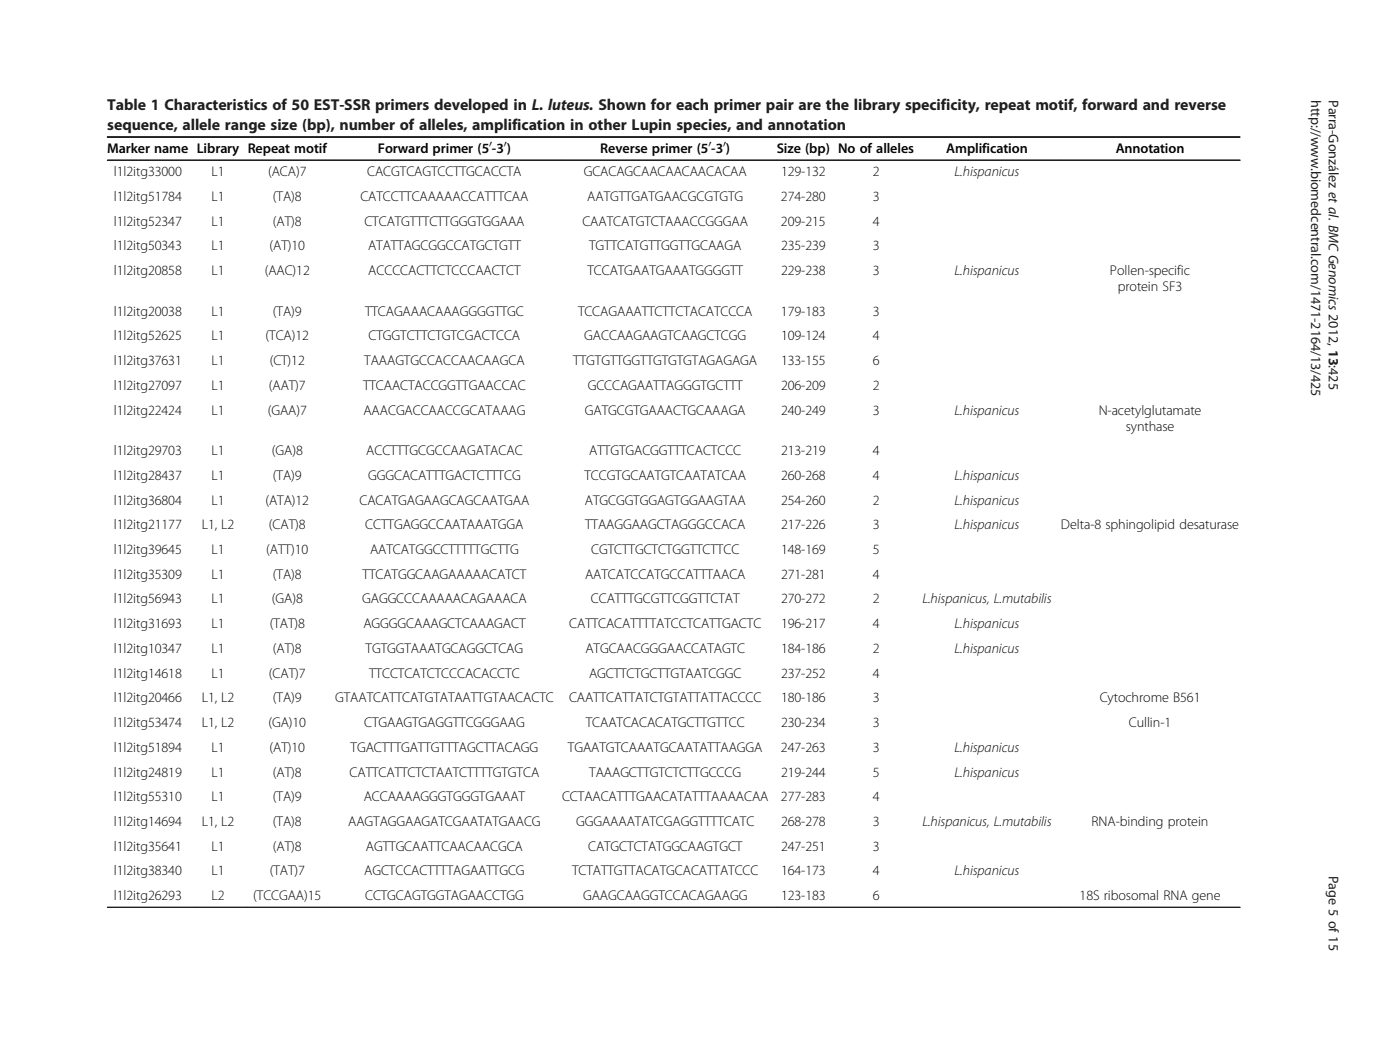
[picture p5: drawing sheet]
<svg xmlns="http://www.w3.org/2000/svg" width="280mm" height="210mm" viewBox="0 0 280 210" stroke-linecap="round" stroke-linejoin="round" font-family="sans-serif">
<defs><g id="words">
<g font-size="3.2" fill="#231f20">
<text x="21.5" y="22.1">Table 1 Characteristics of 50 EST-SSR primers developed in L. luteus. Shown for each primer pair are the library specificity, repeat motif, forward and reverse</text>
<text x="21.5" y="25.9">sequence, allele range size (bp), number of alleles, amplification in other Lupin species, and annotation</text>
</g>
<g font-size="2.8" fill="#231f20">
<text x="262.2" y="20" transform="rotate(90 262.2 20)">http://www.biomedcentral.com/1471-2164/13/425</text>
<text x="265.7" y="20" transform="rotate(90 265.7 20)">Parra-González et al. BMC Genomics 2012, 13:425</text>
<text x="265.7" y="175" transform="rotate(90 265.7 175)">Page 5 of 15</text>
</g>
<g font-size="2.8">
<text x="21.5" y="30.6">Marker name Library Repeat motif</text>
<text x="22.8" y="35.2">l1l2itg33000</text>
<text x="42.3" y="35.2">L1</text>
<text x="53.6" y="35.2">(ACA)7</text>
<text x="73.4" y="35.2">CACGTCAGTCCTTGCACCTA</text>
<text x="75.6" y="30.6">Forward primer (5 -3 )</text>
<text x="116.7" y="35.2">GCACAGCAACAACAACACAA</text>
<text x="120.1" y="30.6">Reverse primer (5 -3 )</text>
<text x="155.4" y="30.6">Size (bp) No of alleles</text>
<text x="156.2" y="35.2">129-132</text>
<text x="174.6" y="35.2">2</text>
<text x="189.2" y="30.6">Amplification</text>
<text x="190.9" y="35.2">L.hispanicus</text>
<text x="223.1" y="30.6">Annotation</text>
<text x="22.8" y="40.2">l1l2itg51784</text>
<text x="42.3" y="40.2">L1</text>
<text x="54.6" y="40.2">(TA)8</text>
<text x="72.1" y="40.2">CATCCTTCAAAAACCATTTCAA</text>
<text x="117.4" y="40.2">AATGTTGATGAACGCGTGTG</text>
<text x="156.2" y="40.2">274-280</text>
<text x="174.6" y="40.2">3</text>
<text x="22.8" y="45.1">l1l2itg52347</text>
<text x="42.3" y="45.1">L1</text>
<text x="54.6" y="45.1">(AT)8</text>
<text x="72.9" y="45.1">CTCATGTTTCTTGGGTGGAAA</text>
<text x="116.5" y="45.1">CAATCATGTCTAAACCGGGAA</text>
<text x="156.2" y="45.1">209-215</text>
<text x="174.6" y="45.1">4</text>
<text x="22.8" y="50">l1l2itg50343</text>
<text x="42.3" y="50">L1</text>
<text x="53.9" y="50">(AT)10</text>
<text x="73.6" y="50">ATATTAGCGGCCATGCTGTT</text>
<text x="117.8" y="50">TGTTCATGTTGGTTGCAAGA</text>
<text x="156.2" y="50">235-239</text>
<text x="174.6" y="50">3</text>
<text x="22.8" y="55">l1l2itg20858</text>
<text x="42.3" y="55">L1</text>
<text x="52.9" y="55">(AAC)12</text>
<text x="73.7" y="55">ACCCCACTTCTCCCAACTCT</text>
<text x="117.5" y="55">TCCATGAATGAAATGGGGTT</text>
<text x="156.2" y="55">229-238</text>
<text x="174.6" y="55">3</text>
<text x="190.9" y="55">L.hispanicus</text>
<text x="222" y="55">Pollen-specific</text>
<text x="223.6" y="58.1">protein SF3</text>
<text x="22.8" y="63.1">l1l2itg20038</text>
<text x="42.3" y="63.1">L1</text>
<text x="54.6" y="63.1">(TA)9</text>
<text x="73" y="63.1">TTCAGAAACAAAGGGGTTGC</text>
<text x="115.6" y="63.1">TCCAGAAATTCTTCTACATCCCA</text>
<text x="156.2" y="63.1">179-183</text>
<text x="174.6" y="63.1">3</text>
<text x="22.8" y="68">l1l2itg52625</text>
<text x="42.3" y="68">L1</text>
<text x="53.1" y="68">(TCA)12</text>
<text x="73.7" y="68">CTGGTCTTCTGTCGACTCCA</text>
<text x="116.9" y="68">GACCAAGAAGTCAAGCTCGG</text>
<text x="156.2" y="68">109-124</text>
<text x="174.6" y="68">4</text>
<text x="22.8" y="73">l1l2itg37631</text>
<text x="22.8" y="77.9">l1l2itg27097</text>
<text x="42.3" y="73">L1</text>
<text x="42.3" y="77.9">L1</text>
<text x="53.8" y="77.9">(AAT)7</text>
<text x="53.9" y="73">(CT)12</text>
<text x="72.6" y="77.9">TTCAACTACCGGTTGAACCAC</text>
<text x="72.9" y="73">TAAAGTGCCACCAACAAGCA</text>
<text x="114.7" y="73">TTGTGTTGGTTGTGTGTAGAGAGA</text>
<text x="117.5" y="77.9">GCCCAGAATTAGGGTGCTTT</text>
<text x="156.2" y="73">133-155</text>
<text x="156.2" y="77.9">206-209</text>
<text x="174.6" y="73">6</text>
<text x="174.6" y="77.9">2</text>
<text x="22.8" y="82.8">l1l2itg22424</text>
<text x="42.3" y="82.8">L1</text>
<text x="53.5" y="82.8">(GAA)7</text>
<text x="72.7" y="82.8">AAACGACCAACCGCATAAAG</text>
<text x="117" y="82.8">GATGCGTGAAACTGCAAAGA</text>
<text x="156.2" y="82.8">240-249</text>
<text x="174.6" y="82.8">3</text>
<text x="190.9" y="82.8">L.hispanicus</text>
<text x="219.7" y="82.8">N-acetylglutamate</text>
<text x="225.1" y="86">synthase</text>
<text x="22.8" y="91">l1l2itg29703</text>
<text x="22.8" y="95.9">l1l2itg28437</text>
<text x="42.3" y="91">L1</text>
<text x="42.3" y="95.9">L1</text>
<text x="54.4" y="91">(GA)8</text>
<text x="54.6" y="95.9">(TA)9</text>
<text x="73.2" y="91">ACCTTTGCGCCAAGATACAC</text>
<text x="73.6" y="95.9">GGGCACATTTGACTCTTTCG</text>
<text x="116.9" y="95.9">TCCGTGCAATGTCAATATCAA</text>
<text x="117.9" y="91">ATTGTGACGGTTTCACTCCC</text>
<text x="156.2" y="91">213-219</text>
<text x="156.2" y="95.9">260-268</text>
<text x="174.6" y="91">4</text>
<text x="174.6" y="95.9">4</text>
<text x="190.9" y="95.9">L.hispanicus</text>
<text x="22.8" y="100.8">l1l2itg36804</text>
<text x="42.3" y="100.8">L1</text>
<text x="53.1" y="100.8">(ATA)12</text>
<text x="71.9" y="100.8">CACATGAGAAGCAGCAATGAA</text>
<text x="117" y="100.8">ATGCGGTGGAGTGGAAGTAA</text>
<text x="156.2" y="100.8">254-260</text>
<text x="174.6" y="100.8">2</text>
<text x="190.9" y="100.8">L.hispanicus</text>
<text x="22.8" y="105.8">l1l2itg21177</text>
<text x="40.3" y="105.8">L1, L2</text>
<text x="53.8" y="105.8">(CAT)8</text>
<text x="73.1" y="105.8">CCTTGAGGCCAATAAATGGA</text>
<text x="117" y="105.8">TTAAGGAAGCTAGGGCCACA</text>
<text x="156.2" y="105.8">217-226</text>
<text x="174.6" y="105.8">3</text>
<text x="190.9" y="105.8">L.hispanicus</text>
<text x="212.2" y="105.8">Delta-8 sphingolipid desaturase</text>
<text x="22.8" y="110.7">l1l2itg39645</text>
<text x="42.3" y="110.7">L1</text>
<text x="53.3" y="110.7">(ATT)10</text>
<text x="74" y="110.7">AATCATGGCCTTTTTGCTTG</text>
<text x="118.2" y="110.7">CGTCTTGCTCTGGTTCTTCC</text>
<text x="156.2" y="110.7">148-169</text>
<text x="174.6" y="110.7">5</text>
<text x="22.8" y="115.7">l1l2itg35309</text>
<text x="42.3" y="115.7">L1</text>
<text x="54.6" y="115.7">(TA)8</text>
<text x="72.5" y="115.7">TTCATGGCAAGAAAAACATCT</text>
<text x="117" y="115.7">AATCATCCATGCCATTTAACA</text>
<text x="156.2" y="115.7">271-281</text>
<text x="174.6" y="115.7">4</text>
<text x="22.8" y="120.6">l1l2itg56943</text>
<text x="22.8" y="125.5">l1l2itg31693</text>
<text x="42.3" y="120.6">L1</text>
<text x="42.3" y="125.5">L1</text>
<text x="53.9" y="125.5">(TAT)8</text>
<text x="54.4" y="120.6">(GA)8</text>
<text x="72.4" y="120.6">GAGGCCCAAAAACAGAAACA</text>
<text x="72.7" y="125.5">AGGGGCAAAGCTCAAAGACT</text>
<text x="113.8" y="125.5">CATTCACATTTTATCCTCATTGACTC</text>
<text x="118.2" y="120.6">CCATTTGCGTTCGGTTCTAT</text>
<text x="156.2" y="120.6">270-272</text>
<text x="156.2" y="125.5">196-217</text>
<text x="174.6" y="120.6">2</text>
<text x="174.6" y="125.5">4</text>
<text x="184.5" y="120.6">L.hispanicus, L.mutabilis</text>
<text x="190.9" y="125.5">L.hispanicus</text>
<text x="22.8" y="130.5">l1l2itg10347</text>
<text x="42.3" y="130.5">L1</text>
<text x="54.6" y="130.5">(AT)8</text>
<text x="73.1" y="130.5">TGTGGTAAATGCAGGCTCAG</text>
<text x="117.1" y="130.5">ATGCAACGGGAACCATAGTC</text>
<text x="156.2" y="130.5">184-186</text>
<text x="174.6" y="130.5">2</text>
<text x="190.9" y="130.5">L.hispanicus</text>
<text x="22.8" y="135.4">l1l2itg14618</text>
<text x="42.3" y="135.4">L1</text>
<text x="53.8" y="135.4">(CAT)7</text>
<text x="73.8" y="135.4">TTCCTCATCTCCCACACCTC</text>
<text x="117.8" y="135.4">AGCTTCTGCTTGTAATCGGC</text>
<text x="156.2" y="135.4">237-252</text>
<text x="174.6" y="135.4">4</text>
<text x="22.8" y="140.3">l1l2itg20466</text>
<text x="40.3" y="140.3">L1, L2</text>
<text x="54.6" y="140.3">(TA)9</text>
<text x="67" y="140.3">GTAATCATTCATGTATAATTGTAACACTC</text>
<text x="113.8" y="140.3">CAATTCATTATCTGTATTATTACCCC</text>
<text x="156.2" y="140.3">180-186</text>
<text x="174.6" y="140.3">3</text>
<text x="219.9" y="140.3">Cytochrome B561</text>
<text x="22.8" y="145.3">l1l2itg53474</text>
<text x="40.3" y="145.3">L1, L2</text>
<text x="53.7" y="145.3">(GA)10</text>
<text x="72.8" y="145.3">CTGAAGTGAGGTTCGGGAAG</text>
<text x="117.2" y="145.3">TCAATCACACATGCTTGTTCC</text>
<text x="156.2" y="145.3">230-234</text>
<text x="174.6" y="145.3">3</text>
<text x="225.8" y="145.3">Cullin-1</text>
<text x="22.8" y="150.2">l1l2itg51894</text>
<text x="22.8" y="155.2">l1l2itg24819</text>
<text x="42.3" y="150.2">L1</text>
<text x="42.3" y="155.2">L1</text>
<text x="53.9" y="150.2">(AT)10</text>
<text x="54.6" y="155.2">(AT)8</text>
<text x="69.9" y="155.2">CATTCATTCTCTAATCTTTTGTGTCA</text>
<text x="70.1" y="150.2">TGACTTTGATTGTTTAGCTTACAGG</text>
<text x="113.6" y="150.2">TGAATGTCAAATGCAATATTAAGGA</text>
<text x="117.9" y="155.2">TAAAGCTTGTCTCTTGCCCG</text>
<text x="156.2" y="150.2">247-263</text>
<text x="156.2" y="155.2">219-244</text>
<text x="174.6" y="150.2">3</text>
<text x="174.6" y="155.2">5</text>
<text x="190.9" y="150.2">L.hispanicus</text>
<text x="190.9" y="155.2">L.hispanicus</text>
<text x="22.8" y="160.1">l1l2itg55310</text>
<text x="42.3" y="160.1">L1</text>
<text x="54.6" y="160.1">(TA)9</text>
<text x="72.7" y="160.1">ACCAAAAGGGTGGGTGAAAT</text>
<text x="112.4" y="160.1">CCTAACATTTGAACATATTTAAAACAA</text>
<text x="156.2" y="160.1">277-283</text>
<text x="174.6" y="160.1">4</text>
<text x="22.8" y="165">l1l2itg14694</text>
<text x="40.3" y="165">L1, L2</text>
<text x="54.6" y="165">(TA)8</text>
<text x="69.6" y="165">AAGTAGGAAGATCGAATATGAACG</text>
<text x="115.2" y="165">GGGAAAATATCGAGGTTTTCATC</text>
<text x="156.2" y="165">268-278</text>
<text x="174.6" y="165">3</text>
<text x="184.5" y="165">L.hispanicus, L.mutabilis</text>
<text x="218.3" y="165">RNA-binding protein</text>
<text x="22.8" y="170">l1l2itg35641</text>
<text x="42.3" y="170">L1</text>
<text x="54.6" y="170">(AT)8</text>
<text x="73.2" y="170">AGTTGCAATTCAACAACGCA</text>
<text x="117.6" y="170">CATGCTCTATGGCAAGTGCT</text>
<text x="156.2" y="170">247-251</text>
<text x="174.6" y="170">3</text>
<text x="22.8" y="174.9">l1l2itg38340</text>
<text x="22.8" y="179.9">l1l2itg26293</text>
<text x="42.3" y="174.9">L1</text>
<text x="42.3" y="179.9">L2</text>
<text x="50.6" y="179.9">(TCCGAA)15</text>
<text x="53.9" y="174.9">(TAT)7</text>
<text x="72.8" y="174.9">AGCTCCACTTTTAGAATTGCG</text>
<text x="73" y="179.9">CCTGCAGTGGTAGAACCTGG</text>
<text x="114.4" y="174.9">TCTATTGTTACATGCACATTATCCC</text>
<text x="116.6" y="179.9">GAAGCAAGGTCCACAGAAGG</text>
<text x="156.2" y="174.9">164-173</text>
<text x="156.2" y="179.9">123-183</text>
<text x="174.6" y="174.9">4</text>
<text x="174.6" y="179.9">6</text>
<text x="190.9" y="174.9">L.hispanicus</text>
<text x="215.9" y="179.9">18S ribosomal RNA gene</text>
</g>
<g font-size="1.9">
<text x="97.8" y="29.3">0</text>
<text x="100.8" y="29.3">0</text>
<text x="141.7" y="29.3">0</text>
<text x="144.6" y="29.3">0</text>
</g>
</g></defs>
<g fill="#231f20" stroke="#231f20" stroke-width=".2">
<path d="M21.5 27.4h226.5z"/>
<path d="M21.5 32h17.8z" fill-rule="evenodd"/>
<path d="M39.3 32h10.2z" fill-rule="evenodd"/>
<path d="M49.5 32h17.5z" fill-rule="evenodd"/>
<path d="M67 32h45.4z" fill-rule="evenodd"/>
<path d="M112.4 32h43z" fill-rule="evenodd"/>
<path d="M155.4 32h12.2z" fill-rule="evenodd"/>
<path d="M167.6 32h16.9z" fill-rule="evenodd"/>
<path d="M184.5 32h27.5z" fill-rule="evenodd"/>
<path d="M212 32h36z" fill-rule="evenodd"/>
<path d="M21.5 181.3h17.8z" fill-rule="evenodd"/>
<path d="M39.3 181.3h10.2z" fill-rule="evenodd"/>
<path d="M49.5 181.3h17.5z" fill-rule="evenodd"/>
<path d="M67 181.3h45.4z" fill-rule="evenodd"/>
<path d="M112.4 181.3h43z" fill-rule="evenodd"/>
<path d="M155.4 181.3h12.2z" fill-rule="evenodd"/>
<path d="M167.6 181.3h16.9z" fill-rule="evenodd"/>
<path d="M184.5 181.3h27.5z" fill-rule="evenodd"/>
<path d="M212 181.3h36z" fill-rule="evenodd"/>
</g>
<use href="#words"/>
</svg>
